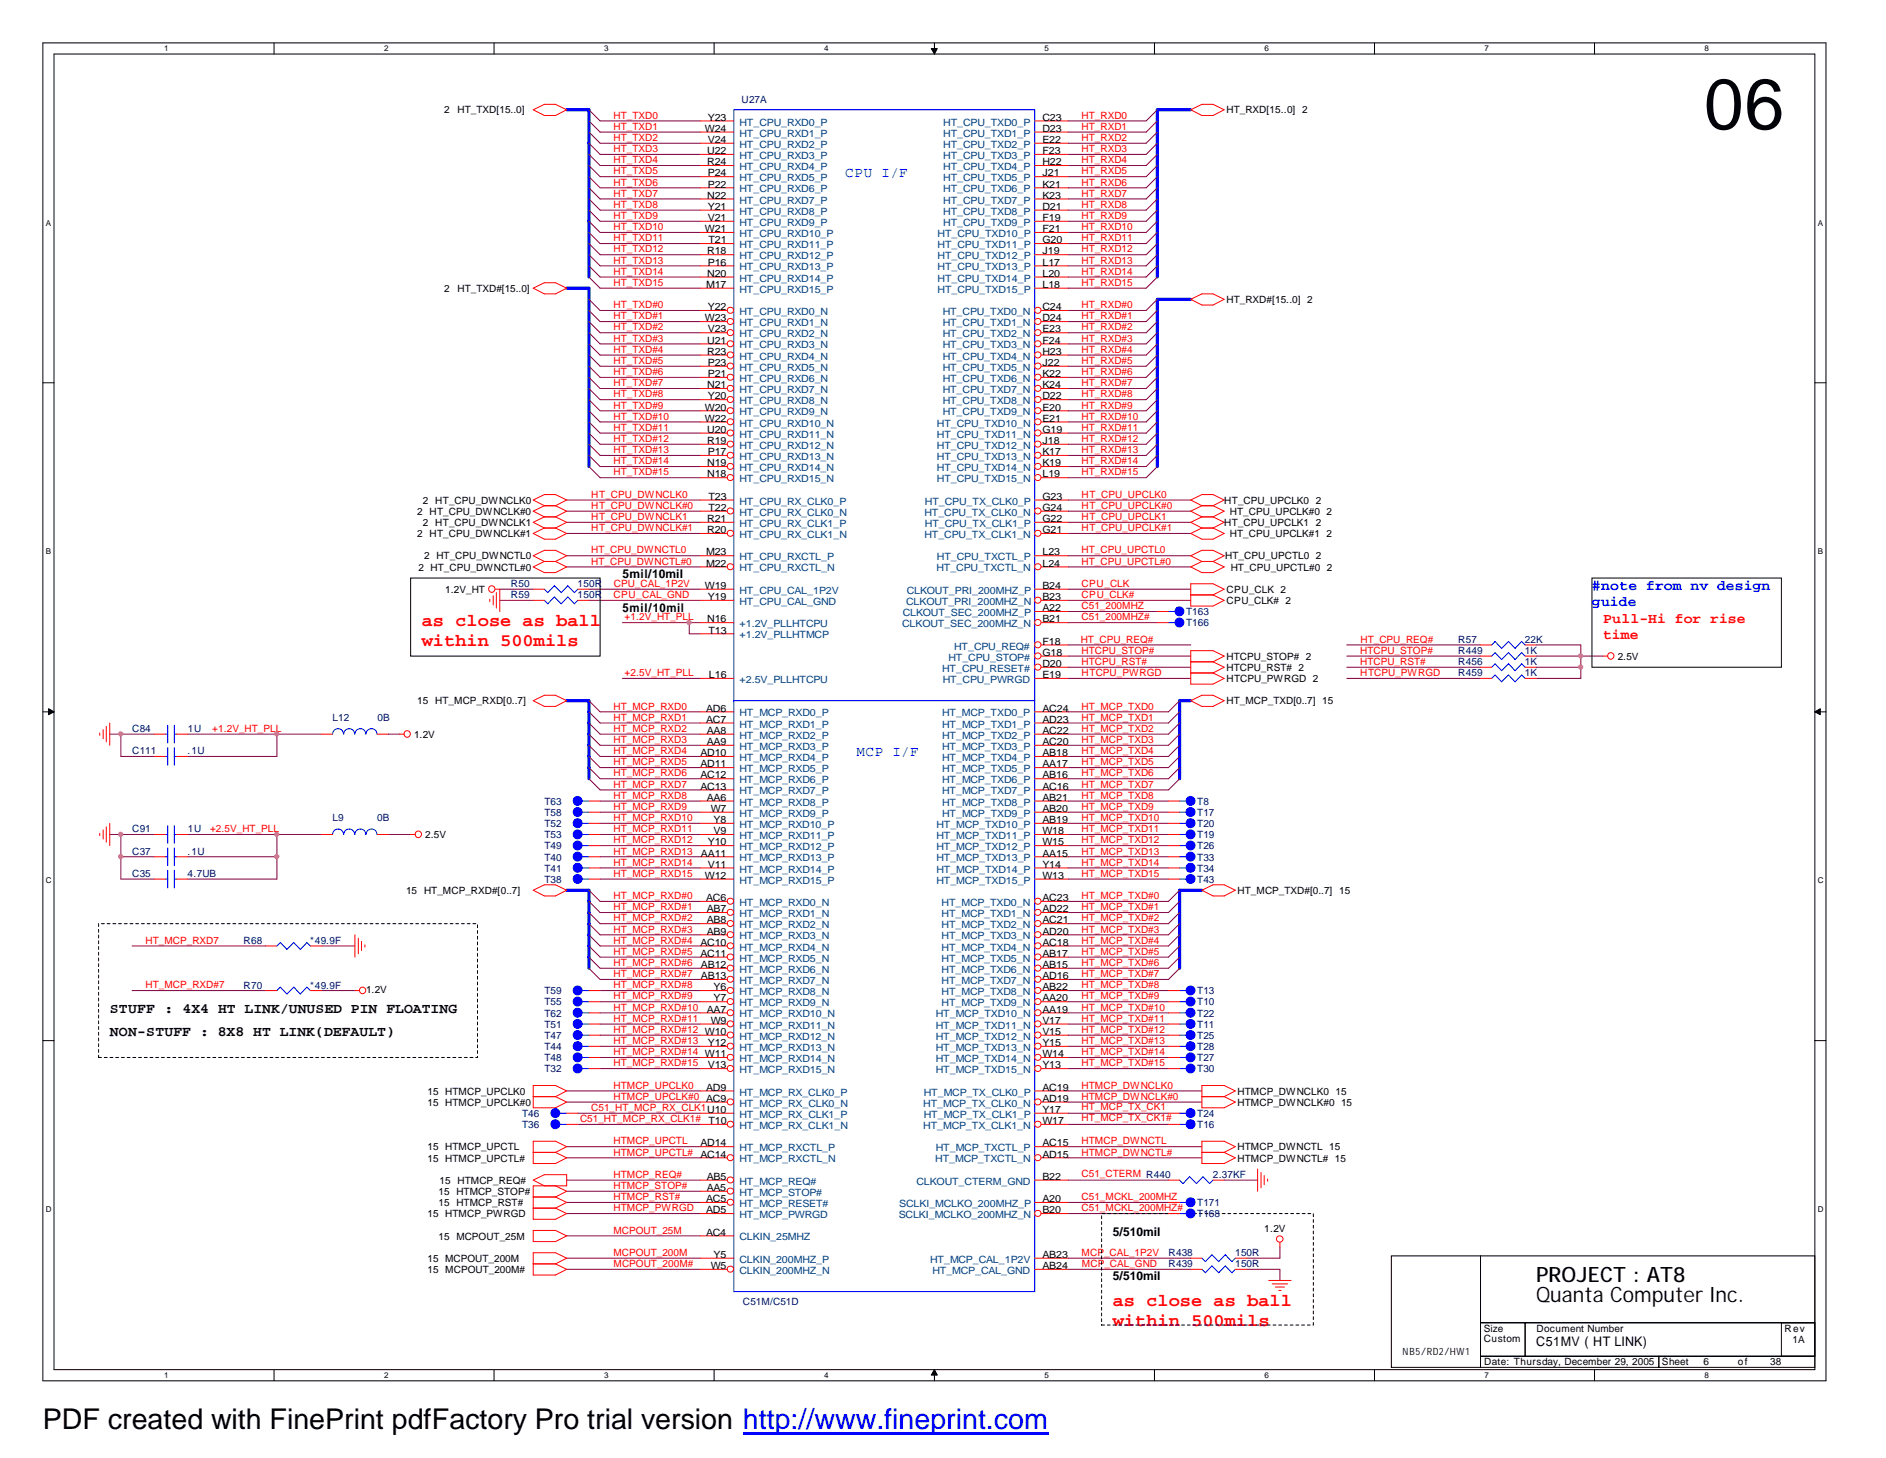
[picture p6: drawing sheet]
<svg xmlns="http://www.w3.org/2000/svg" width="279mm" height="216mm" viewBox="0 0 279 216" stroke-linecap="round" stroke-linejoin="round" font-family="sans-serif">
<defs><g id="words">
<text font-size="10.5" x="252.4" y="19.1">06</text>
<text font-size="4.2" x="6.3" y="211.7">PDF created with FinePrint pdfFactory Pro trial version http://www.fineprint.com</text>
<g font-size="3.1">
<text x="227.6" y="189.9">PROJECT : AT8</text>
<text x="227.6" y="192.8">Quanta Computer Inc.</text>
</g>
<g font-size="2.6" fill="#f00">
<text x="62.5" y="92.7">as close as ball</text>
<text x="62.5" y="95.7">within 500mils</text>
<text x="164.8" y="193.4">as close as ball</text>
<text x="164.8" y="196.4">within 500mils</text>
</g>
<g font-size="2.1" fill="#00f">
<text x="125.2" y="26.2">CPU I/F</text>
<text x="235.8" y="87.3">#note from nv design</text>
<text x="235.8" y="89.7">guide</text>
<text x="126.9" y="112">MCP I/F</text>
</g>
<g font-size="2.1" fill="#f00">
<text x="237.5" y="92.3">Pull-Hi for rise</text>
<text x="237.5" y="94.7">time</text>
</g>
<g font-size="2.1">
<text x="16.3" y="153.4">NON-STUFF : 8X8 HT LINK(DEFAULT)</text>
<text x="16.3" y="150.1">STUFF : 4X4 HT LINK/UNUSED PIN FLOATING</text>
</g>
<text font-size="1.9" x="227.6" y="199.3">C51MV ( HT LINK)</text>
<g font-size="1.8">
<text x="92.2" y="85.6">5mil/10mil</text>
<text x="92.2" y="90.6">5mil/10mil</text>
<text x="164.8" y="183">5/510mil</text>
<text x="164.8" y="189.6">5/510mil</text>
</g>
<g font-size="1.5">
<text x="65.8" y="16.8">2</text>
<text x="67.8" y="16.8">HT_TXD[15..0]</text>
<text x="104.9" y="17.9">Y23</text>
<text x="154.4" y="17.9">C23</text>
<text x="181.7" y="16.8">HT_RXD[15..0] 2</text>
<text x="104.4" y="19.5">W24</text>
<text x="104.8" y="22.8">U22</text>
<text x="104.9" y="21.2">V24</text>
<text x="154.4" y="19.5">D23</text>
<text x="154.4" y="21.2">E22</text>
<text x="154.4" y="22.8">F23</text>
<text x="104.8" y="24.5">R24</text>
<text x="104.8" y="29.4">N22</text>
<text x="104.9" y="26.1">P24</text>
<text x="104.9" y="27.8">P22</text>
<text x="154.4" y="24.5">H22</text>
<text x="154.4" y="26.1">J21</text>
<text x="154.4" y="27.8">K21</text>
<text x="154.4" y="29.4">K23</text>
<text x="104.4" y="34.4">W21</text>
<text x="104.9" y="31.1">Y21</text>
<text x="104.9" y="32.7">V21</text>
<text x="154.4" y="31.1">D21</text>
<text x="154.4" y="32.7">F19</text>
<text x="154.4" y="34.4">F21</text>
<text x="104.8" y="37.7">R18</text>
<text x="104.8" y="41">N20</text>
<text x="104.9" y="39.3">P16</text>
<text x="104.9" y="36">T21</text>
<text x="154.4" y="36">G20</text>
<text x="154.4" y="37.7">J19</text>
<text x="154.4" y="39.3">L17</text>
<text x="154.4" y="41">L20</text>
<text x="65.8" y="43.2">2</text>
<text x="67.8" y="43.2">HT_TXD#[15..0]</text>
<text x="104.4" y="47.6">W23</text>
<text x="104.6" y="42.6">M17</text>
<text x="104.9" y="45.9">Y22</text>
<text x="154.4" y="42.6">L18</text>
<text x="154.4" y="45.9">C24</text>
<text x="154.4" y="47.6">D24</text>
<text x="181.7" y="44.9">HT_RXD#[15..0] 2</text>
<text x="104.8" y="50.9">U21</text>
<text x="104.8" y="52.5">R23</text>
<text x="104.9" y="49.2">V23</text>
<text x="154.4" y="49.2">E23</text>
<text x="154.4" y="50.9">F24</text>
<text x="154.4" y="52.5">H23</text>
<text x="104.8" y="57.5">N21</text>
<text x="104.9" y="54.2">P23</text>
<text x="104.9" y="55.8">P21</text>
<text x="104.9" y="59.1">Y20</text>
<text x="154.4" y="54.2">J22</text>
<text x="154.4" y="55.8">K22</text>
<text x="154.4" y="57.5">K24</text>
<text x="154.4" y="59.1">D22</text>
<text x="104.4" y="60.8">W20</text>
<text x="104.4" y="62.4">W22</text>
<text x="104.8" y="64.1">U20</text>
<text x="104.8" y="65.7">R19</text>
<text x="154.4" y="60.8">E20</text>
<text x="154.4" y="62.4">E21</text>
<text x="154.4" y="64.1">G19</text>
<text x="154.4" y="65.7">J18</text>
<text x="104.8" y="69">N19</text>
<text x="104.8" y="70.7">N18</text>
<text x="104.9" y="67.4">P17</text>
<text x="154.4" y="67.4">K17</text>
<text x="154.4" y="69">K19</text>
<text x="154.4" y="70.7">L19</text>
<text x="61.8" y="76.2">2 HT_CPU_DWNCLK#0</text>
<text x="62.7" y="77.9">2 HT_CPU_DWNCLK1</text>
<text x="62.7" y="74.6">2 HT_CPU_DWNCLK0</text>
<text x="104.8" y="77.3">R21</text>
<text x="104.9" y="74">T23</text>
<text x="104.9" y="75.6">T22</text>
<text x="154.4" y="74">G23</text>
<text x="154.4" y="75.6">G24</text>
<text x="154.4" y="77.3">G22</text>
<text x="181.4" y="74.6">HT_CPU_UPCLK0 2</text>
<text x="181.4" y="77.9">HT_CPU_UPCLK1 2</text>
<text x="182.2" y="76.2">HT_CPU_UPCLK#0 2</text>
<text x="61.8" y="79.5">2 HT_CPU_DWNCLK#1</text>
<text x="62.8" y="82.8">2 HT_CPU_DWNCTL0</text>
<text x="104.6" y="82.3">M23</text>
<text x="104.6" y="83.9">M22</text>
<text x="104.8" y="79">R20</text>
<text x="154.4" y="79">G21</text>
<text x="154.4" y="82.3">L23</text>
<text x="154.4" y="83.9">L24</text>
<text x="181.5" y="82.8">HT_CPU_UPCTL0 2</text>
<text x="182.2" y="79.5">HT_CPU_UPCLK#1 2</text>
<text x="62" y="84.5">2 HT_CPU_DWNCTL#0</text>
<text x="66" y="87.8">1.2V_HT</text>
<text x="104.4" y="87.2">W19</text>
<text x="104.9" y="88.9">Y19</text>
<text x="154.4" y="87.2">B24</text>
<text x="154.4" y="88.9">B23</text>
<text x="181.7" y="87.8">CPU_CLK 2</text>
<text x="181.7" y="89.5">CPU_CLK# 2</text>
<text x="182.3" y="84.5">HT_CPU_UPCTL#0 2</text>
<text x="104.8" y="92.2">N16</text>
<text x="104.9" y="93.8">T13</text>
<text x="154.4" y="90.5">A22</text>
<text x="154.4" y="92.2">B21</text>
<text x="154.4" y="95.5">F18</text>
<text x="105" y="100.4">L16</text>
<text x="154.4" y="97.1">G18</text>
<text x="154.4" y="98.8">D20</text>
<text x="154.4" y="100.4">E19</text>
<text x="181.7" y="97.7">HTCPU_STOP# 2</text>
<text x="181.7" y="99.4">HTCPU_RST# 2</text>
<text x="181.7" y="101">HTCPU_PWRGD 2</text>
<text x="239.6" y="97.7">2.5V</text>
<text x="61.8" y="104.3">15 HT_MCP_RXD[0..7]</text>
<text x="104.6" y="105.4">AD6</text>
<text x="104.6" y="107">AC7</text>
<text x="154.4" y="105.4">AC24</text>
<text x="154.4" y="107">AD23</text>
<text x="181.7" y="104.3">HT_MCP_TXD[0..7] 15</text>
<text x="61.3" y="109.3">1.2V</text>
<text x="103.8" y="112">AD10</text>
<text x="103.8" y="113.6">AD11</text>
<text x="104.7" y="108.7">AA8</text>
<text x="104.7" y="110.3">AA9</text>
<text x="154.4" y="108.7">AC22</text>
<text x="154.4" y="110.3">AC20</text>
<text x="154.4" y="112">AB18</text>
<text x="154.4" y="113.6">AA17</text>
<text x="103.8" y="115.3">AC12</text>
<text x="103.8" y="116.9">AC13</text>
<text x="104.7" y="118.6">AA6</text>
<text x="154.4" y="115.3">AB16</text>
<text x="154.4" y="116.9">AC16</text>
<text x="154.4" y="118.6">AB21</text>
<text x="63" y="124.1">2.5V</text>
<text x="104.9" y="125.2">Y10</text>
<text x="105.3" y="120.2">W7</text>
<text x="105.7" y="121.9">Y8</text>
<text x="105.7" y="123.5">V9</text>
<text x="154.4" y="120.2">AB20</text>
<text x="154.4" y="121.9">AB19</text>
<text x="154.4" y="123.5">W18</text>
<text x="154.4" y="125.2">W15</text>
<text x="103.8" y="126.8">AA11</text>
<text x="104.4" y="130.1">W12</text>
<text x="104.9" y="128.5">V11</text>
<text x="154.4" y="126.8">AA15</text>
<text x="154.4" y="128.5">Y14</text>
<text x="154.4" y="130.1">W13</text>
<text x="60.2" y="132.4">15 HT_MCP_RXD#[0..7]</text>
<text x="104.6" y="133.4">AC6</text>
<text x="104.7" y="135.1">AB7</text>
<text x="104.7" y="136.7">AB8</text>
<text x="154.4" y="133.4">AC23</text>
<text x="154.4" y="135.1">AD22</text>
<text x="154.4" y="136.7">AC21</text>
<text x="183.3" y="132.4">HT_MCP_TXD#[0..7] 15</text>
<text x="103.8" y="140">AC10</text>
<text x="103.8" y="141.7">AC11</text>
<text x="103.8" y="143.3">AB12</text>
<text x="104.7" y="138.4">AB9</text>
<text x="154.4" y="138.4">AD20</text>
<text x="154.4" y="140">AC18</text>
<text x="154.4" y="141.7">AB17</text>
<text x="154.4" y="143.3">AB15</text>
<text x="54.2" y="147.1">1.2V</text>
<text x="103.8" y="145">AB13</text>
<text x="104.7" y="149.9">AA7</text>
<text x="105.7" y="146.6">Y6</text>
<text x="105.7" y="148.3">Y7</text>
<text x="154.4" y="145">AD16</text>
<text x="154.4" y="146.6">AB22</text>
<text x="154.4" y="148.3">AA20</text>
<text x="154.4" y="149.9">AA19</text>
<text x="104.9" y="154.9">Y12</text>
<text x="105.3" y="151.6">W9</text>
<text x="154.4" y="151.6">V17</text>
<text x="154.4" y="153.2">V15</text>
<text x="154.4" y="154.9">Y15</text>
<text x="104.6" y="161.5">AD9</text>
<text x="104.9" y="158.2">V13</text>
<text x="154.4" y="156.5">W14</text>
<text x="154.4" y="158.2">Y13</text>
<text x="154.4" y="161.5">AC19</text>
<text x="63.3" y="162.1">15 HTMCP_UPCLK0</text>
<text x="63.3" y="163.7">15 HTMCP_UPCLK#0</text>
<text x="104.9" y="166.5">T10</text>
<text x="154.4" y="163.2">AD19</text>
<text x="154.4" y="164.8">Y17</text>
<text x="154.4" y="166.5">W17</text>
<text x="183.3" y="162.1">HTMCP_DWNCLK0</text>
<text x="183.3" y="163.7">HTMCP_DWNCLK#0</text>
<text x="197.8" y="162.1">15</text>
<text x="198.7" y="163.7">15</text>
<text x="63.3" y="170.3">15 HTMCP_UPCTL</text>
<text x="63.3" y="172">15 HTMCP_UPCTL#</text>
<text x="103.8" y="169.8">AD14</text>
<text x="103.8" y="171.4">AC14</text>
<text x="154.4" y="169.8">AC15</text>
<text x="154.4" y="171.4">AD15</text>
<text x="183.3" y="170.3">HTMCP_DWNCTL 15</text>
<text x="183.3" y="172">HTMCP_DWNCTL# 15</text>
<text x="65" y="177">15 HTMCP_STOP#</text>
<text x="65" y="178.6">15 HTMCP_RST#</text>
<text x="65.1" y="175.3">15 HTMCP_REQ#</text>
<text x="104.6" y="178">AC5</text>
<text x="104.6" y="179.7">AD5</text>
<text x="104.7" y="174.7">AB5</text>
<text x="104.7" y="176.4">AA5</text>
<text x="154.4" y="174.7">B22</text>
<text x="154.4" y="178">A20</text>
<text x="154.4" y="179.7">B20</text>
<text x="63.3" y="180.3">15 HTMCP_PWRGD</text>
<text x="65" y="183.6">15 MCPOUT_25M</text>
<text x="104.6" y="183">AC4</text>
<text x="187.3" y="182.4">1.2V</text>
<text x="63.3" y="186.9">15 MCPOUT_200M</text>
<text x="63.3" y="188.5">15 MCPOUT_200M#</text>
<text x="105.3" y="187.9">W5</text>
<text x="105.7" y="186.3">Y5</text>
<text x="154.4" y="186.3">AB23</text>
<text x="154.4" y="187.9">AB24</text>
<text x="219.8" y="197.2">Size</text>
<text x="227.6" y="197.2">Document Number</text>
<text x="264.4" y="197.2">Rev</text>
<text x="207.8" y="200.6">NB5/RD2/HW1</text>
<text x="219.8" y="198.7">Custom</text>
<text x="219.9" y="202.2">Date: Thursday, December 29, 2005</text>
<text x="246.2" y="202.2">Sheet</text>
<text x="252.3" y="202.2">6</text>
<text x="257.4" y="202.2">of</text>
<text x="262.3" y="202.2">38</text>
<text x="265.6" y="198.9">1A</text>
</g>
<g font-size="1.5" fill="#f00">
<text x="90.9" y="17.6">HT_TXD0</text>
<text x="160.2" y="17.6">HT_RXD0</text>
<text x="90.9" y="22.5">HT_TXD3</text>
<text x="90.9" y="20.9">HT_TXD2</text>
<text x="90.9" y="19.2">HT_TXD1</text>
<text x="160.2" y="19.2">HT_RXD1</text>
<text x="160.2" y="20.9">HT_RXD2</text>
<text x="160.2" y="22.5">HT_RXD3</text>
<text x="90.9" y="25.8">HT_TXD5</text>
<text x="90.9" y="24.2">HT_TXD4</text>
<text x="90.9" y="29.1">HT_TXD7</text>
<text x="90.9" y="27.5">HT_TXD6</text>
<text x="160.2" y="27.5">HT_RXD6</text>
<text x="160.2" y="25.8">HT_RXD5</text>
<text x="160.2" y="29.1">HT_RXD7</text>
<text x="160.2" y="24.2">HT_RXD4</text>
<text x="90.9" y="35.7">HT_TXD11</text>
<text x="90.9" y="32.4">HT_TXD9</text>
<text x="90.9" y="30.8">HT_TXD8</text>
<text x="90.9" y="34.1">HT_TXD10</text>
<text x="160.2" y="35.7">HT_RXD11</text>
<text x="160.2" y="34.1">HT_RXD10</text>
<text x="160.2" y="30.8">HT_RXD8</text>
<text x="160.2" y="32.4">HT_RXD9</text>
<text x="90.9" y="40.7">HT_TXD14</text>
<text x="90.9" y="37.4">HT_TXD12</text>
<text x="90.9" y="39">HT_TXD13</text>
<text x="160.2" y="39">HT_RXD13</text>
<text x="160.2" y="37.4">HT_RXD12</text>
<text x="160.2" y="40.7">HT_RXD14</text>
<text x="90.9" y="45.6">HT_TXD#0</text>
<text x="90.9" y="42.3">HT_TXD15</text>
<text x="90.9" y="47.3">HT_TXD#1</text>
<text x="160.2" y="45.6">HT_RXD#0</text>
<text x="160.2" y="42.3">HT_RXD15</text>
<text x="160.2" y="47.3">HT_RXD#1</text>
<text x="90.9" y="50.6">HT_TXD#3</text>
<text x="90.9" y="53.9">HT_TXD#5</text>
<text x="90.9" y="48.9">HT_TXD#2</text>
<text x="90.9" y="52.2">HT_TXD#4</text>
<text x="160.2" y="53.9">HT_RXD#5</text>
<text x="160.2" y="52.2">HT_RXD#4</text>
<text x="160.2" y="50.6">HT_RXD#3</text>
<text x="160.2" y="48.9">HT_RXD#2</text>
<text x="90.9" y="58.8">HT_TXD#8</text>
<text x="90.9" y="55.5">HT_TXD#6</text>
<text x="90.9" y="57.2">HT_TXD#7</text>
<text x="160.2" y="55.5">HT_RXD#6</text>
<text x="160.2" y="57.2">HT_RXD#7</text>
<text x="160.2" y="58.8">HT_RXD#8</text>
<text x="90.9" y="65.4">HT_TXD#12</text>
<text x="90.9" y="63.8">HT_TXD#11</text>
<text x="90.9" y="62.1">HT_TXD#10</text>
<text x="90.9" y="60.5">HT_TXD#9</text>
<text x="160.2" y="63.8">HT_RXD#11</text>
<text x="160.2" y="62.1">HT_RXD#10</text>
<text x="160.2" y="60.5">HT_RXD#9</text>
<text x="160.2" y="65.4">HT_RXD#12</text>
<text x="90.9" y="67.1">HT_TXD#13</text>
<text x="90.9" y="70.4">HT_TXD#15</text>
<text x="90.9" y="68.7">HT_TXD#14</text>
<text x="160.2" y="70.4">HT_RXD#15</text>
<text x="160.2" y="68.7">HT_RXD#14</text>
<text x="160.2" y="67.1">HT_RXD#13</text>
<text x="87.6" y="77">HT_CPU_DWNCLK1</text>
<text x="87.6" y="75.4">HT_CPU_DWNCLK#0</text>
<text x="87.6" y="73.7">HT_CPU_DWNCLK0</text>
<text x="160.2" y="75.4">HT_CPU_UPCLK#0</text>
<text x="160.2" y="73.7">HT_CPU_UPCLK0</text>
<text x="160.2" y="77">HT_CPU_UPCLK1</text>
<text x="87.6" y="82">HT_CPU_DWNCTL0</text>
<text x="87.6" y="78.7">HT_CPU_DWNCLK#1</text>
<text x="87.6" y="83.6">HT_CPU_DWNCTL#0</text>
<text x="160.2" y="83.6">HT_CPU_UPCTL#0</text>
<text x="160.2" y="82">HT_CPU_UPCTL0</text>
<text x="160.2" y="78.7">HT_CPU_UPCLK#1</text>
<text x="90.9" y="88.6">CPU_CAL_GND</text>
<text x="90.9" y="86.9">CPU_CAL_1P2V</text>
<text x="160.2" y="88.6">CPU_CLK#</text>
<text x="160.2" y="86.9">CPU_CLK</text>
<text x="92.5" y="91.9">+1.2V_HT_PLL</text>
<text x="160.1" y="95.2">HT_CPU_REQ#</text>
<text x="160.2" y="91.9">C51_200MHZ#</text>
<text x="160.2" y="90.2">C51_200MHZ</text>
<text x="201.5" y="95.2">HT_CPU_REQ#</text>
<text x="92.5" y="100.1">+2.5V_HT_PLL</text>
<text x="160.2" y="100.1">HTCPU_PWRGD</text>
<text x="160.2" y="96.8">HTCPU_STOP#</text>
<text x="160.2" y="98.5">HTCPU_RST#</text>
<text x="201.5" y="98.5">HTCPU_RST#</text>
<text x="201.5" y="96.8">HTCPU_STOP#</text>
<text x="201.5" y="100.1">HTCPU_PWRGD</text>
<text x="90.9" y="106.7">HT_MCP_RXD1</text>
<text x="90.9" y="105.1">HT_MCP_RXD0</text>
<text x="160.2" y="106.7">HT_MCP_TXD1</text>
<text x="160.2" y="105.1">HT_MCP_TXD0</text>
<text x="31.5" y="108.4">+1.2V_HT_PLL</text>
<text x="90.9" y="111.7">HT_MCP_RXD4</text>
<text x="90.9" y="113.3">HT_MCP_RXD5</text>
<text x="90.9" y="110">HT_MCP_RXD3</text>
<text x="90.9" y="108.4">HT_MCP_RXD2</text>
<text x="160.2" y="108.4">HT_MCP_TXD2</text>
<text x="160.2" y="113.3">HT_MCP_TXD5</text>
<text x="160.2" y="111.7">HT_MCP_TXD4</text>
<text x="160.2" y="110">HT_MCP_TXD3</text>
<text x="90.9" y="116.6">HT_MCP_RXD7</text>
<text x="90.9" y="115">HT_MCP_RXD6</text>
<text x="90.9" y="118.3">HT_MCP_RXD8</text>
<text x="90.9" y="119.9">HT_MCP_RXD9</text>
<text x="160.2" y="116.6">HT_MCP_TXD7</text>
<text x="160.2" y="115">HT_MCP_TXD6</text>
<text x="160.2" y="119.9">HT_MCP_TXD9</text>
<text x="160.2" y="118.3">HT_MCP_TXD8</text>
<text x="31.1" y="123.2">+2.5V_HT_PLL</text>
<text x="90.9" y="121.6">HT_MCP_RXD10</text>
<text x="90.9" y="123.2">HT_MCP_RXD11</text>
<text x="90.9" y="124.9">HT_MCP_RXD12</text>
<text x="160.2" y="124.9">HT_MCP_TXD12</text>
<text x="160.2" y="123.2">HT_MCP_TXD11</text>
<text x="160.2" y="121.6">HT_MCP_TXD10</text>
<text x="90.9" y="126.5">HT_MCP_RXD13</text>
<text x="90.9" y="128.2">HT_MCP_RXD14</text>
<text x="90.9" y="129.8">HT_MCP_RXD15</text>
<text x="160.2" y="126.5">HT_MCP_TXD13</text>
<text x="160.2" y="129.8">HT_MCP_TXD15</text>
<text x="160.2" y="128.2">HT_MCP_TXD14</text>
<text x="90.9" y="136.4">HT_MCP_RXD#2</text>
<text x="90.9" y="134.8">HT_MCP_RXD#1</text>
<text x="90.9" y="133.1">HT_MCP_RXD#0</text>
<text x="160.2" y="136.4">HT_MCP_TXD#2</text>
<text x="160.2" y="134.8">HT_MCP_TXD#1</text>
<text x="160.2" y="133.1">HT_MCP_TXD#0</text>
<text x="21.5" y="139.7">HT_MCP_RXD7</text>
<text x="90.9" y="138.1">HT_MCP_RXD#3</text>
<text x="90.9" y="143">HT_MCP_RXD#6</text>
<text x="90.9" y="141.4">HT_MCP_RXD#5</text>
<text x="90.9" y="139.7">HT_MCP_RXD#4</text>
<text x="160.2" y="141.4">HT_MCP_TXD#5</text>
<text x="160.2" y="139.7">HT_MCP_TXD#4</text>
<text x="160.2" y="138.1">HT_MCP_TXD#3</text>
<text x="160.2" y="143">HT_MCP_TXD#6</text>
<text x="21.5" y="146.3">HT_MCP_RXD#7</text>
<text x="90.9" y="144.7">HT_MCP_RXD#7</text>
<text x="90.9" y="149.6">HT_MCP_RXD#10</text>
<text x="90.9" y="146.3">HT_MCP_RXD#8</text>
<text x="90.9" y="148">HT_MCP_RXD#9</text>
<text x="160.2" y="149.6">HT_MCP_TXD#10</text>
<text x="160.2" y="148">HT_MCP_TXD#9</text>
<text x="160.2" y="144.7">HT_MCP_TXD#7</text>
<text x="160.2" y="146.3">HT_MCP_TXD#8</text>
<text x="90.9" y="151.3">HT_MCP_RXD#11</text>
<text x="90.9" y="153">HT_MCP_RXD#12 W10</text>
<text x="90.9" y="154.6">HT_MCP_RXD#13</text>
<text x="160.2" y="151.3">HT_MCP_TXD#11</text>
<text x="160.2" y="154.6">HT_MCP_TXD#13</text>
<text x="160.2" y="153">HT_MCP_TXD#12</text>
<text x="90.9" y="161.2">HTMCP_UPCLK0</text>
<text x="90.9" y="156.3">HT_MCP_RXD#14 W11</text>
<text x="90.9" y="157.9">HT_MCP_RXD#15</text>
<text x="160.2" y="157.9">HT_MCP_TXD#15</text>
<text x="160.2" y="161.2">HTMCP_DWNCLK0</text>
<text x="160.2" y="156.3">HT_MCP_TXD#14</text>
<text x="85.9" y="166.2">C51_HT_MCP_RX_CLK1#</text>
<text x="87.6" y="164.5">C51_HT_MCP_RX_CLK1U10</text>
<text x="90.9" y="162.9">HTMCP_UPCLK#0 AC9</text>
<text x="160.2" y="164.3">HT_MCP_TX_CK1</text>
<text x="160.2" y="166">HT_MCP_TX_CK1#</text>
<text x="160.2" y="162.9">HTMCP_DWNCLK#0</text>
<text x="90.9" y="169.5">HTMCP_UPCTL</text>
<text x="90.9" y="171.1">HTMCP_UPCTL#</text>
<text x="160.2" y="169.5">HTMCP_DWNCTL</text>
<text x="160.2" y="171.1">HTMCP_DWNCTL#</text>
<text x="90.9" y="177.7">HTMCP_RST#</text>
<text x="90.9" y="179.4">HTMCP_PWRGD</text>
<text x="90.9" y="174.4">HTMCP_REQ#</text>
<text x="90.9" y="176.1">HTMCP_STOP#</text>
<text x="160.2" y="174.2">C51_CTERM R440</text>
<text x="160.2" y="177.7">C51_MCKL_200MHZ</text>
<text x="160.2" y="179.4">C51_MCKL_200MHZ#</text>
<text x="90.9" y="186">MCPOUT_200M</text>
<text x="90.9" y="182.7">MCPOUT_25M</text>
<text x="160.2" y="186">MCP_CAL_1P2V</text>
<text x="90.9" y="187.6">MCPOUT_200M#</text>
<text x="160.3" y="187.6">MCP_CAL_GND</text>
</g>
<g font-size="1.5" fill="#000080">
<text x="109.9" y="15.3">U27A</text>
<text x="75.7" y="88.6">R59</text>
<text x="75.7" y="87">R50</text>
<text x="85.6" y="88.6">150R</text>
<text x="85.6" y="87">150R</text>
<text x="175.7" y="91.1">T163</text>
<text x="175.7" y="92.8">T166</text>
<text x="216" y="95.2">R57</text>
<text x="225.9" y="95.2">22K</text>
<text x="216" y="96.9">R449</text>
<text x="216" y="100.2">R459</text>
<text x="216" y="98.5">R456</text>
<text x="225.9" y="96.9">1K</text>
<text x="225.9" y="100.2">1K</text>
<text x="225.9" y="98.5">1K</text>
<text x="49.3" y="106.8">L12</text>
<text x="55.9" y="106.8">0B</text>
<text x="19.6" y="108.4">C84</text>
<text x="19.6" y="111.7">C111</text>
<text x="27.8" y="111.7">.1U</text>
<text x="27.8" y="108.4">1U</text>
<text x="80.6" y="119.2">T63</text>
<text x="177.4" y="119.2">T8</text>
<text x="19.6" y="123.3">C91</text>
<text x="27.8" y="123.3">1U</text>
<text x="49.3" y="121.6">L9</text>
<text x="55.9" y="121.6">0B</text>
<text x="80.6" y="124.1">T53</text>
<text x="80.6" y="122.5">T52</text>
<text x="80.6" y="125.8">T49</text>
<text x="80.6" y="120.8">T58</text>
<text x="177.4" y="124.1">T19</text>
<text x="177.4" y="125.8">T26</text>
<text x="177.4" y="122.5">T20</text>
<text x="177.4" y="120.8">T17</text>
<text x="19.6" y="126.6">C37</text>
<text x="19.6" y="129.9">C35</text>
<text x="27.8" y="126.6">.1U</text>
<text x="27.8" y="129.9">4.7UB</text>
<text x="80.6" y="130.7">T38</text>
<text x="80.6" y="127.4">T40</text>
<text x="80.6" y="129.1">T41</text>
<text x="177.4" y="130.7">T43</text>
<text x="177.4" y="127.4">T33</text>
<text x="177.4" y="129.1">T34</text>
<text x="36.1" y="139.8">R68</text>
<text x="46" y="139.8">*49.9F</text>
<text x="36.1" y="146.4">R70</text>
<text x="46" y="146.4">*49.9F</text>
<text x="80.6" y="148.9">T55</text>
<text x="80.6" y="147.2">T59</text>
<text x="177.4" y="148.9">T10</text>
<text x="177.4" y="147.2">T13</text>
<text x="80.6" y="153.8">T47</text>
<text x="80.6" y="150.5">T62</text>
<text x="80.6" y="152.2">T51</text>
<text x="80.6" y="155.5">T44</text>
<text x="177.4" y="150.5">T22</text>
<text x="177.4" y="155.5">T28</text>
<text x="177.4" y="152.2">T11</text>
<text x="177.4" y="153.8">T25</text>
<text x="80.6" y="158.8">T32</text>
<text x="80.6" y="157.1">T48</text>
<text x="177.4" y="158.8">T30</text>
<text x="177.4" y="157.1">T27</text>
<text x="77.3" y="167">T36</text>
<text x="77.3" y="165.4">T46</text>
<text x="177.4" y="165.4">T24</text>
<text x="177.4" y="167">T16</text>
<text x="177.4" y="178.6">T171</text>
<text x="179.7" y="174.5">2.37KF</text>
<text x="177.4" y="180.3">T168</text>
<text x="173.1" y="187.7">R439</text>
<text x="173.1" y="186">R438</text>
<text x="183" y="187.7">150R</text>
<text x="183" y="186">150R</text>
<text x="110" y="193.3">C51M/C51D</text>
</g>
<g font-size="1.5" fill="#004080">
<text x="109.6" y="18.6">HT_CPU_RXD0_P</text>
<text x="109.6" y="20.2">HT_CPU_RXD1_P</text>
<text x="109.6" y="21.9">HT_CPU_RXD2_P</text>
<text x="109.6" y="23.5">HT_CPU_RXD3_P</text>
<text x="139.7" y="18.6">HT_CPU_TXD0_P</text>
<text x="139.7" y="20.2">HT_CPU_TXD1_P</text>
<text x="139.7" y="21.9">HT_CPU_TXD2_P</text>
<text x="139.7" y="23.5">HT_CPU_TXD3_P</text>
<text x="109.6" y="25.2">HT_CPU_RXD4_P</text>
<text x="109.6" y="26.8">HT_CPU_RXD5_P</text>
<text x="109.6" y="28.5">HT_CPU_RXD6_P</text>
<text x="139.7" y="25.2">HT_CPU_TXD4_P</text>
<text x="139.7" y="26.8">HT_CPU_TXD5_P</text>
<text x="139.7" y="28.5">HT_CPU_TXD6_P</text>
<text x="109.6" y="30.1">HT_CPU_RXD7_P</text>
<text x="109.6" y="31.8">HT_CPU_RXD8_P</text>
<text x="109.6" y="33.4">HT_CPU_RXD9_P</text>
<text x="109.6" y="35.1">HT_CPU_RXD10_P</text>
<text x="138.9" y="35.1">HT_CPU_TXD10_P</text>
<text x="139.7" y="30.1">HT_CPU_TXD7_P</text>
<text x="139.7" y="31.8">HT_CPU_TXD8_P</text>
<text x="139.7" y="33.4">HT_CPU_TXD9_P</text>
<text x="109.6" y="36.7">HT_CPU_RXD11_P</text>
<text x="109.6" y="38.4">HT_CPU_RXD12_P</text>
<text x="109.6" y="40">HT_CPU_RXD13_P</text>
<text x="109.6" y="41.7">HT_CPU_RXD14_P</text>
<text x="138.9" y="36.7">HT_CPU_TXD11_P</text>
<text x="138.9" y="38.4">HT_CPU_TXD12_P</text>
<text x="138.9" y="40">HT_CPU_TXD13_P</text>
<text x="138.9" y="41.7">HT_CPU_TXD14_P</text>
<text x="109.6" y="43.3">HT_CPU_RXD15_P</text>
<text x="109.6" y="46.7">HT_CPU_RXD0_N</text>
<text x="138.9" y="43.3">HT_CPU_TXD15_P</text>
<text x="139.7" y="46.7">HT_CPU_TXD0_N</text>
<text x="109.6" y="48.3">HT_CPU_RXD1_N</text>
<text x="109.6" y="50">HT_CPU_RXD2_N</text>
<text x="109.6" y="51.6">HT_CPU_RXD3_N</text>
<text x="109.6" y="53.3">HT_CPU_RXD4_N</text>
<text x="139.7" y="48.3">HT_CPU_TXD1_N</text>
<text x="139.7" y="50">HT_CPU_TXD2_N</text>
<text x="139.7" y="51.6">HT_CPU_TXD3_N</text>
<text x="139.7" y="53.3">HT_CPU_TXD4_N</text>
<text x="109.6" y="54.9">HT_CPU_RXD5_N</text>
<text x="109.6" y="56.6">HT_CPU_RXD6_N</text>
<text x="109.6" y="58.2">HT_CPU_RXD7_N</text>
<text x="109.6" y="59.9">HT_CPU_RXD8_N</text>
<text x="139.7" y="54.9">HT_CPU_TXD5_N</text>
<text x="139.7" y="56.6">HT_CPU_TXD6_N</text>
<text x="139.7" y="58.2">HT_CPU_TXD7_N</text>
<text x="139.7" y="59.9">HT_CPU_TXD8_N</text>
<text x="109.6" y="61.5">HT_CPU_RXD9_N</text>
<text x="109.6" y="63.2">HT_CPU_RXD10_N</text>
<text x="109.6" y="64.8">HT_CPU_RXD11_N</text>
<text x="138.8" y="63.2">HT_CPU_TXD10_N</text>
<text x="138.8" y="64.8">HT_CPU_TXD11_N</text>
<text x="139.7" y="61.5">HT_CPU_TXD9_N</text>
<text x="109.6" y="66.5">HT_CPU_RXD12_N</text>
<text x="109.6" y="68.1">HT_CPU_RXD13_N</text>
<text x="109.6" y="69.8">HT_CPU_RXD14_N</text>
<text x="109.6" y="71.4">HT_CPU_RXD15_N</text>
<text x="138.8" y="66.5">HT_CPU_TXD12_N</text>
<text x="138.8" y="68.1">HT_CPU_TXD13_N</text>
<text x="138.8" y="69.8">HT_CPU_TXD14_N</text>
<text x="138.8" y="71.4">HT_CPU_TXD15_N</text>
<text x="109.6" y="74.7">HT_CPU_RX_CLK0_P</text>
<text x="109.6" y="76.4">HT_CPU_RX_CLK0_N</text>
<text x="136.9" y="76.4">HT_CPU_TX_CLK0_N</text>
<text x="137" y="74.7">HT_CPU_TX_CLK0_P</text>
<text x="109.6" y="78">HT_CPU_RX_CLK1_P</text>
<text x="109.6" y="79.7">HT_CPU_RX_CLK1_N</text>
<text x="109.6" y="83">HT_CPU_RXCTL_P</text>
<text x="136.9" y="79.7">HT_CPU_TX_CLK1_N</text>
<text x="137" y="78">HT_CPU_TX_CLK1_P</text>
<text x="138.8" y="83">HT_CPU_TXCTL_P</text>
<text x="109.6" y="84.6">HT_CPU_RXCTL_N</text>
<text x="109.6" y="87.9">HT_CPU_CAL_1P2V</text>
<text x="109.6" y="89.6">HT_CPU_CAL_GND</text>
<text x="134.2" y="89.6">CLKOUT_PRI_200MHZ_N</text>
<text x="134.3" y="87.9">CLKOUT_PRI_200MHZ_P</text>
<text x="138.7" y="84.6">HT_CPU_TXCTL_N</text>
<text x="109.6" y="92.9">+1.2V_PLLHTCPU</text>
<text x="109.6" y="94.5">+1.2V_PLLHTMCP</text>
<text x="133.6" y="92.9">CLKOUT_SEC_200MHZ_N</text>
<text x="133.7" y="91.2">CLKOUT_SEC_200MHZ_P</text>
<text x="109.6" y="101.1">+2.5V_PLLHTCPU</text>
<text x="139.6" y="99.5">HT_CPU_RESET#</text>
<text x="139.7" y="101.1">HT_CPU_PWRGD</text>
<text x="140.5" y="97.8">HT_CPU_STOP#</text>
<text x="141.4" y="96.2">HT_CPU_REQ#</text>
<text x="109.6" y="106.1">HT_MCP_RXD0_P</text>
<text x="109.6" y="107.7">HT_MCP_RXD1_P</text>
<text x="139.6" y="106.1">HT_MCP_TXD0_P</text>
<text x="139.6" y="107.7">HT_MCP_TXD1_P</text>
<text x="109.6" y="109.4">HT_MCP_RXD2_P</text>
<text x="109.6" y="111">HT_MCP_RXD3_P</text>
<text x="109.6" y="112.7">HT_MCP_RXD4_P</text>
<text x="139.6" y="109.4">HT_MCP_TXD2_P</text>
<text x="139.6" y="111">HT_MCP_TXD3_P</text>
<text x="139.6" y="112.7">HT_MCP_TXD4_P</text>
<text x="109.6" y="114.3">HT_MCP_RXD5_P</text>
<text x="109.6" y="116">HT_MCP_RXD6_P</text>
<text x="109.6" y="117.6">HT_MCP_RXD7_P</text>
<text x="109.6" y="119.3">HT_MCP_RXD8_P</text>
<text x="139.6" y="114.3">HT_MCP_TXD5_P</text>
<text x="139.6" y="116">HT_MCP_TXD6_P</text>
<text x="139.6" y="117.6">HT_MCP_TXD7_P</text>
<text x="139.6" y="119.3">HT_MCP_TXD8_P</text>
<text x="109.6" y="120.9">HT_MCP_RXD9_P</text>
<text x="109.6" y="122.6">HT_MCP_RXD10_P</text>
<text x="109.6" y="124.2">HT_MCP_RXD11_P</text>
<text x="109.6" y="125.9">HT_MCP_RXD12_P</text>
<text x="138.7" y="122.6">HT_MCP_TXD10_P</text>
<text x="138.7" y="124.2">HT_MCP_TXD11_P</text>
<text x="138.7" y="125.9">HT_MCP_TXD12_P</text>
<text x="139.6" y="120.9">HT_MCP_TXD9_P</text>
<text x="109.6" y="127.6">HT_MCP_RXD13_P</text>
<text x="109.6" y="129.2">HT_MCP_RXD14_P</text>
<text x="109.6" y="130.9">HT_MCP_RXD15_P</text>
<text x="138.7" y="127.6">HT_MCP_TXD13_P</text>
<text x="138.7" y="129.2">HT_MCP_TXD14_P</text>
<text x="138.7" y="130.9">HT_MCP_TXD15_P</text>
<text x="109.6" y="134.2">HT_MCP_RXD0_N</text>
<text x="109.6" y="135.8">HT_MCP_RXD1_N</text>
<text x="109.6" y="137.5">HT_MCP_RXD2_N</text>
<text x="139.5" y="134.2">HT_MCP_TXD0_N</text>
<text x="139.5" y="135.8">HT_MCP_TXD1_N</text>
<text x="139.5" y="137.5">HT_MCP_TXD2_N</text>
<text x="109.6" y="139.1">HT_MCP_RXD3_N</text>
<text x="109.6" y="140.8">HT_MCP_RXD4_N</text>
<text x="109.6" y="142.4">HT_MCP_RXD5_N</text>
<text x="139.5" y="139.1">HT_MCP_TXD3_N</text>
<text x="139.5" y="140.8">HT_MCP_TXD4_N</text>
<text x="139.5" y="142.4">HT_MCP_TXD5_N</text>
<text x="109.6" y="144.1">HT_MCP_RXD6_N</text>
<text x="109.6" y="145.7">HT_MCP_RXD7_N</text>
<text x="109.6" y="147.4">HT_MCP_RXD8_N</text>
<text x="109.6" y="149">HT_MCP_RXD9_N</text>
<text x="139.5" y="144.1">HT_MCP_TXD6_N</text>
<text x="139.5" y="145.7">HT_MCP_TXD7_N</text>
<text x="139.5" y="147.4">HT_MCP_TXD8_N</text>
<text x="139.5" y="149">HT_MCP_TXD9_N</text>
<text x="109.6" y="150.7">HT_MCP_RXD10_N</text>
<text x="109.6" y="152.3">HT_MCP_RXD11_N</text>
<text x="109.6" y="154">HT_MCP_RXD12_N</text>
<text x="109.6" y="155.6">HT_MCP_RXD13_N</text>
<text x="138.6" y="150.7">HT_MCP_TXD10_N</text>
<text x="138.6" y="152.3">HT_MCP_TXD11_N</text>
<text x="138.6" y="154">HT_MCP_TXD12_N</text>
<text x="138.6" y="155.6">HT_MCP_TXD13_N</text>
<text x="109.6" y="157.3">HT_MCP_RXD14_N</text>
<text x="109.6" y="158.9">HT_MCP_RXD15_N</text>
<text x="138.6" y="157.3">HT_MCP_TXD14_N</text>
<text x="138.6" y="158.9">HT_MCP_TXD15_N</text>
<text x="109.6" y="162.2">HT_MCP_RX_CLK0_P</text>
<text x="109.6" y="163.9">HT_MCP_RX_CLK0_N</text>
<text x="109.6" y="165.5">HT_MCP_RX_CLK1_P</text>
<text x="109.6" y="167.2">HT_MCP_RX_CLK1_N</text>
<text x="136.8" y="163.9">HT_MCP_TX_CLK0_N</text>
<text x="136.8" y="167.2">HT_MCP_TX_CLK1_N</text>
<text x="136.9" y="162.2">HT_MCP_TX_CLK0_P</text>
<text x="136.9" y="165.5">HT_MCP_TX_CLK1_P</text>
<text x="109.6" y="170.5">HT_MCP_RXCTL_P</text>
<text x="109.6" y="172.1">HT_MCP_RXCTL_N</text>
<text x="138.6" y="172.1">HT_MCP_TXCTL_N</text>
<text x="138.6" y="170.5">HT_MCP_TXCTL_P</text>
<text x="109.6" y="175.4">HT_MCP_REQ#</text>
<text x="109.6" y="177.1">HT_MCP_STOP#</text>
<text x="109.6" y="178.7">HT_MCP_RESET#</text>
<text x="133.2" y="178.7">SCLKI_MCLKO_200MHZ_P</text>
<text x="135.8" y="175.4">CLKOUT_CTERM_GND</text>
<text x="109.6" y="180.4">HT_MCP_PWRGD</text>
<text x="109.6" y="183.7">CLKIN_25MHZ</text>
<text x="133.1" y="180.4">SCLKI_MCLKO_200MHZ_N</text>
<text x="109.6" y="187">CLKIN_200MHZ_P</text>
<text x="109.6" y="188.6">CLKIN_200MHZ_N</text>
<text x="137.8" y="187">HT_MCP_CAL_1P2V</text>
<text x="138.1" y="188.6">HT_MCP_CAL_GND</text>
</g>
<g font-size="1.2">
<text x="24.3" y="7.6">1</text>
<text x="56.9" y="7.6">2</text>
<text x="89.5" y="7.6">3</text>
<text x="122.1" y="7.6">4</text>
<text x="154.7" y="7.6">5</text>
<text x="187.3" y="7.6">6</text>
<text x="219.9" y="7.6">7</text>
<text x="252.5" y="7.6">8</text>
<text x="6.8" y="33.4">A</text>
<text x="269.3" y="33.4">A</text>
<text x="6.8" y="82.1">B</text>
<text x="269.3" y="82.1">B</text>
<text x="6.8" y="130.8">C</text>
<text x="269.3" y="130.8">C</text>
<text x="6.8" y="179.5">D</text>
<text x="269.3" y="179.5">D</text>
<text x="24.3" y="204.1">1</text>
<text x="56.9" y="204.1">2</text>
<text x="89.5" y="204.1">3</text>
<text x="122.1" y="204.1">4</text>
<text x="154.7" y="204.1">5</text>
<text x="187.3" y="204.1">6</text>
<text x="219.9" y="204.1">7</text>
<text x="252.5" y="204.1">8</text>
</g>
</g></defs>
<g fill="none" stroke="#000" stroke-width=".15">
<path d="M6.3 6.3h264.2v198.2h-264.2zM8 8h260.9v194.8h-260.9zM40.6 6.3v1.7M73.2 6.3v1.7M105.8 6.3v1.7M138.4 6.3v1.7M171 6.3v1.7M203.6 6.3v1.7M236.2 6.3v1.7M6.3 56.7h1.7M268.9 56.7h1.6M60.8 85.6h28.1v11.6h-28.1z"/>
<path d="M235.8 85.6h28.1v13.2h-28.1zM6.3 105.4h1.7M268.9 105.4h1.6M6.3 154.1h1.7M268.9 154.1h1.6M206.1 186h13.2v16.5h-13.2zM219.3 186h49.6v9.9h-49.6zM219.3 195.9h6.6v4.9h-6.6zM225.9 195.9h43v4.9h-43zM263.9 195.9h5v4.9h-5zM40.6 202.8v1.7M73.2 202.8v1.7"/>
<path d="M105.8 202.8v1.7M138.4 202.8v1.7M171 202.8v1.7M203.6 202.8v1.7M219.3 200.8h26.4v1.7h-26.4zM236.2 202.8v1.7M245.7 200.8h23.2v1.7h-23.2z"/>
</g>
<g fill="#000" stroke="#000" stroke-width=".15">
<path d="M138 7.2h.9l-.5 .8z" fill-rule="evenodd"/>
<path d="M7.2 104.9l.8 .5-.8 .4z" fill-rule="evenodd"/>
<path d="M268.9 105.4l.8-.5v.9z" fill-rule="evenodd"/>
<path d="M138.4 202.8l.5 .8h-.9z" fill-rule="evenodd"/>
</g>
<path d="M83.9 16.3h3.3v24.7M176.4 16.3h-5v24.7M83.9 42.7h3.3v26.4M176.4 44.3h-5v24.8M83.9 103.8h3.3v11.5M176.4 103.8h-1.6v11.5M83.9 131.8h3.3v11.6M178.1 131.8h-3.3v11.6" fill="none" stroke="#00f" stroke-width=".47"/>
<g fill="none" stroke="#800040" stroke-width=".15">
<path d="M87.2 17.9l1.7 1.7h14.9M87.2 19.6l1.7 1.6h14.9M87.2 16.3l1.7 1.6h14.9M171.4 17.9l-1.6 1.7h-11.6M171.4 19.6l-1.6 1.6h-11.6M171.4 16.3l-1.6 1.6h-11.6M87.2 24.5l1.7 1.7h14.9M87.2 34.4l1.7 1.7h14.9M87.2 21.2l1.7 1.7h14.9M87.2 26.2l1.7 1.6h14.9M87.2 22.9l1.7 1.6h14.9M87.2 37.7l1.7 1.7h14.9"/>
<path d="M87.2 32.8l1.7 1.6h14.9M87.2 29.5l1.7 1.6h14.9M87.2 39.4l1.7 1.6h14.9M87.2 36.1l1.7 1.6h14.9M87.2 31.1l1.7 1.7h14.9M87.2 27.8l1.7 1.7h14.9M171.4 24.5l-1.6 1.7h-11.6M171.4 34.4l-1.6 1.7h-11.6M171.4 21.2l-1.6 1.7h-11.6M171.4 26.2l-1.6 1.6h-11.6M171.4 22.9l-1.6 1.6h-11.6M171.4 37.7l-1.6 1.7h-11.6"/>
<path d="M171.4 32.8l-1.6 1.6h-11.6M171.4 29.5l-1.6 1.6h-11.6M171.4 39.4l-1.6 1.6h-11.6M171.4 36.1l-1.6 1.6h-11.6M171.4 31.1l-1.6 1.7h-11.6M171.4 27.8l-1.6 1.7h-11.6M87.2 54.2l1.7 1.7h14.9M87.2 44.3l1.7 1.7h14.9M87.2 41l1.7 1.7h14.9M87.2 57.5l1.7 1.7h14.9M87.2 52.6l1.7 1.6h14.9M87.2 55.9l1.7 1.6h14.9"/>
<path d="M87.2 49.3l1.7 1.6h14.9M87.2 50.9l1.7 1.7h14.9M87.2 59.2l1.7 1.6h14.9M87.2 47.6l1.7 1.7h14.9M87.2 46l1.7 1.6h14.9M171.4 54.2l-1.6 1.7h-11.6M171.4 44.3l-1.6 1.7h-11.6M171.4 41l-1.6 1.7h-11.6M171.4 57.5l-1.6 1.7h-11.6M171.4 52.6l-1.6 1.6h-11.6M171.4 55.9l-1.6 1.6h-11.6M171.4 49.3l-1.6 1.6h-11.6"/>
<path d="M171.4 50.9l-1.6 1.7h-11.6M171.4 59.2l-1.6 1.6h-11.6M171.4 47.6l-1.6 1.7h-11.6M171.4 46l-1.6 1.6h-11.6M83.9 77.3h19.9M83.9 75.7h19.9M83.9 79h19.9M83.9 74h19.9M87.2 65.8l1.7 1.6h14.9M87.2 62.5l1.7 1.6h14.9M87.2 69.1l1.7 1.6h14.9M87.2 67.4l1.7 1.7h14.9"/>
<path d="M87.2 60.8l1.7 1.7h14.9M87.2 64.1l1.7 1.7h14.9M158.2 77.3h18.2M158.2 75.7h18.2M158.2 79h18.2M158.2 74h18.2M171.4 65.8l-1.6 1.6h-11.6M171.4 62.5l-1.6 1.6h-11.6M171.4 69.1l-1.6 1.6h-11.6M171.4 67.4l-1.6 1.7h-11.6M171.4 60.8l-1.6 1.7h-11.6M171.4 64.1l-1.6 1.7h-11.6"/>
<path d="M74 87.2h5M74 88.9h5M83.9 82.3h19.9M83.9 83.9h19.9M87.2 87.2h16.6M87.2 88.9h16.6M92.2 92.2h11.6M102.1 92.2v1.7h1.7M158.2 87.2h18.2M158.2 88.9h18.2M158.2 98.8h18.2M158.2 97.2h18.2"/>
<path d="M158.2 92.2h13.2M158.2 82.3h18.2M158.2 83.9h18.2M158.2 90.6h13.2M158.2 95.5h18.2M199.5 98.8h19.8M199.5 97.2h19.8M199.5 95.5h19.8M227.6 98.8h6.6M227.6 97.2h9.9M227.6 95.5h6.6v5h-6.6M16.3 108.7h6.6"/>
<path d="M17.9 108.7v3.3h5M27.8 108.7h19.8M41 108.7v3.3h-13.2M57.5 108.7h1.7M87.2 110.4l1.7 1.6h14.9M87.2 115.3l1.7 1.7h14.9M87.2 112l1.7 1.7h14.9M87.2 107.1l1.7 1.6h14.9M87.2 108.7l1.7 1.7h14.9M87.2 113.7l1.7 1.6h14.9M87.2 105.4l1.7 1.7h14.9M87.2 103.8l1.7 1.6h14.9"/>
<path d="M88.9 118.6h14.9M92.2 100.5h11.6M158.2 100.5h18.2M158.2 118.6h14.9M174.8 110.4l-1.7 1.6h-14.9M174.8 115.3l-1.7 1.7h-14.9M174.8 112l-1.7 1.7h-14.9M174.8 107.1l-1.7 1.6h-14.9M174.8 108.7l-1.7 1.7h-14.9M174.8 113.7l-1.7 1.6h-14.9M174.8 105.4l-1.7 1.7h-14.9M174.8 103.8l-1.7 1.6h-14.9"/>
<path d="M199.5 100.5h19.8M16.3 123.6h6.6M17.9 126.9h5M17.9 123.6v6.6h5M27.8 126.9h13.2M27.8 123.6h19.8M41 123.6v6.6h-13.2M57.5 123.6h3.3M87.2 135.1l1.7 1.7h14.9M87.2 136.8l1.7 1.6h14.9M87.2 133.5l1.7 1.6h14.9M87.2 138.4l1.7 1.7h14.9"/>
<path d="M87.2 131.8l1.7 1.7h14.9M88.9 126.9h14.9M88.9 130.2h14.9M88.9 125.2h14.9M88.9 123.6h14.9M88.9 120.3h14.9M88.9 121.9h14.9M88.9 128.5h14.9M158.2 126.9h14.9M158.2 130.2h14.9M158.2 125.2h14.9M158.2 123.6h14.9"/>
<path d="M158.2 120.3h14.9M158.2 121.9h14.9M158.2 128.5h14.9M174.8 135.1l-1.7 1.7h-14.9M174.8 136.8l-1.7 1.6h-14.9M174.8 133.5l-1.7 1.6h-14.9M174.8 138.4l-1.7 1.7h-14.9M174.8 131.8l-1.7 1.7h-14.9M19.6 140.1h19.8M19.6 146.7h19.8M47.6 140.1h5M47.6 146.7h5"/>
<path d="M87.2 140.1l1.7 1.6h14.9M87.2 143.4l1.7 1.6h14.9M87.2 141.7l1.7 1.7h14.9M88.9 151.6h14.9M88.9 154.9h14.9M88.9 150h14.9M88.9 148.3h14.9M88.9 158.2h14.9M88.9 146.7h14.9M88.9 153.3h14.9M88.9 156.6h14.9M158.2 151.6h14.9"/>
<path d="M158.2 154.9h14.9M158.2 150h14.9M158.2 148.3h14.9M158.2 158.2h14.9M158.2 146.7h14.9M158.2 153.3h14.9M158.2 156.6h14.9M174.8 140.1l-1.7 1.6h-14.9M174.8 143.4l-1.7 1.6h-14.9M174.8 141.7l-1.7 1.7h-14.9M83.9 174.8h19.9M83.9 178.1h19.9"/>
<path d="M83.9 179.7h19.9M83.9 163.2h19.9M83.9 161.5h19.9M83.9 169.8h19.9M83.9 171.4h19.9M83.9 176.4h19.9M85.6 164.8h18.2M85.6 166.5h18.2M158.2 174.8h14.9M158.2 178.1h14.9M158.2 179.7h14.9M158.2 163.2h19.9"/>
<path d="M158.2 161.5h19.9M158.2 164.8h14.9M158.2 169.8h19.9M158.2 166.5h14.9M158.2 171.4h19.9M181.4 174.8h4.9M83.9 186.3h19.9M83.9 183h19.9M83.9 188h19.9M158.2 186.3h18.2M158.2 188h18.2M184.7 188h4.9v1.6"/>
<path d="M189.6 184.7v1.6h-4.9"/>
</g>
<g fill="none" stroke="#f00" stroke-width=".15">
<path d="M79 16.3l1.6-.8h1.7l1.6 .8-1.6 .8h-1.7zM103.8 17.9h4.9M103.8 19.6h4.9M176.4 16.3l1.7-.8h1.6l1.7 .8-1.7 .8h-1.6zM103.8 21.2h4.9M103.8 22.9h4.9M103.8 24.5h4.9M103.8 26.2h4.9M103.8 27.8h4.9M103.8 29.5h4.9M103.8 31.1h4.9M103.8 32.8h4.9"/>
<path d="M103.8 34.4h4.9M103.8 36.1h4.9M103.8 37.7h4.9M103.8 39.4h4.9M79 42.7l1.6-.8h1.7l1.6 .8-1.6 .8h-1.7zM103.8 41h4.9M103.8 42.7h4.9M176.4 44.3l1.7-.8h1.6l1.7 .8-1.7 .9h-1.6zM80.6 78.2h1.7M80.6 78.2l-1.6 .8 1.6 .8h1.7l1.6-.8-1.6-.8M80.6 74.9l-1.6-.9 1.6-.8h1.7l1.6 .8-1.6 .9M80.6 74.9h1.7"/>
<path d="M80.6 76.5h1.7M80.6 74.9l-1.6 .8 1.6 .8M80.6 76.5l-1.6 .8 1.6 .9M82.3 74.9l1.6 .8-1.6 .8M82.3 76.5l1.6 .8-1.6 .9M178.1 78.2l-1.7 .8 1.7 .8h1.6l1.7-.8-1.7-.8M178.1 78.2h1.6M178.1 74.9l-1.7-.9 1.7-.8h1.6l1.7 .8-1.7 .9M178.1 74.9h1.6M178.1 74.9l-1.7 .8 1.7 .8M178.1 76.5h1.6M178.1 76.5l-1.7 .8 1.7 .9"/>
<path d="M179.7 74.9l1.7 .8-1.7 .8M179.7 76.5l1.7 .8-1.7 .9M72.6 88.7v.4M73.1 88.2v1.4M73.4 87.2h.6v3.4M73.5 87.8v2.2M80.6 83.1l-1.6-.8 1.6-.8h1.7l1.6 .8-1.6 .8M80.6 83.1h1.7M80.6 83.1l-1.6 .8 1.6 .9h1.7l1.6-.9-1.6-.8M176.4 86.4h3.3l1.7 .8-1.7 .9 1.7 .8-1.7 .8h-3.3zM176.4 88.1h3.3M176.4 98h3.3"/>
<path d="M176.4 99.7h3.3M178.1 83.1l-1.7-.8 1.7-.8h1.6l1.7 .8-1.7 .8M178.1 83.1h1.6M178.1 83.1l-1.7 .8 1.7 .9h1.6l1.7-.9-1.7-.8M179.7 98l1.7-.8-1.7-.8h-3.3v4.9h3.3l1.7-.8-1.7-.8M179.7 98l1.7 .8-1.7 .9M237.5 97.2h.7M14.8 108.5v.4M15.3 108v1.4M15.7 107.6v2.3M16.3 107.1v3.3M22.9 108.7h1.6"/>
<path d="M26.2 108.7h1.6M59.2 108.7h.7M79 103.8l1.6-.8h1.7l1.6 .8-1.6 .8h-1.7zM176.4 103.8l1.7-.8h1.6l1.7 .8-1.7 .8h-1.6zM14.8 123.4v.3M15.3 122.9v1.3M15.7 122.4v2.3M16.3 121.9v3.3M52.6 138.4v3.3M53.1 138.9v2.3M53.6 139.4v1.4M54.1 139.9v.4"/>
<path d="M60.8 123.6h.7M79 131.8l1.6-.8h1.7l1.6 .8-1.6 .9h-1.7zM87.2 123.6h1.7M178.1 131.8l1.6-.8h1.7l1.6 .8-1.6 .9h-1.7zM39.4 140.1h1.6M46 140.1h1.6M52.6 146.7h.7M79 160.7h3.3l1.6 .8-1.6 .9 1.6 .8-1.6 .8h-3.3zM79 162.4h3.3M79 169h3.3l1.6 .8-1.6 .8 1.6 .8-1.6 .9h-3.3zM79 170.6h3.3M79 177.2h3.3"/>
<path d="M79 178.9h3.3M80.6 175.6l-1.6-.8 1.6-.9h3.3v1.7h-4.9v5h3.3l1.6-.9-1.6-.8M82.3 175.6l1.6 .8-1.6 .8M82.3 177.2l1.6 .9-1.6 .8M173.1 179.7h1.7M178.1 160.7h3.3l1.6 .8-1.6 .9 1.6 .8-1.6 .8h-3.3zM178.1 162.4h3.3M178.1 169h3.3l1.6 .8-1.6 .8 1.6 .8-1.6 .9h-3.3zM178.1 170.6h3.3M186.3 173.1v3.3M186.8 173.6v2.3M187.3 174.1v1.3"/>
<path d="M187.8 174.6v.3M79 182.2h3.3l1.6 .8-1.6 .9h-3.3zM79 185.5h3.3l1.6 .8-1.6 .9 1.6 .8-1.6 .8h-3.3zM79 187.2h3.3M188 189.6h3.3M188.5 190.1h2.3M188.9 190.6h1.4M189.4 191.1h.4M189.6 184v.7"/>
<circle cx="72.8" cy="87.2" r=".48"/>
<circle cx="238.6" cy="97.1" r=".48"/>
<circle cx="60.3" cy="108.7" r=".48"/>
<circle cx="62" cy="123.5" r=".48"/>
<circle cx="53.7" cy="146.7" r=".48"/>
<circle cx="189.6" cy="183.5" r=".48"/>
</g>
<path d="M14.6 136.8h56.1v19.8h-56.1zM163.2 179.7h31.4v16.5h-31.4z" fill="none" stroke="#000" stroke-width=".15" stroke-dasharray=".4"/>
<path d="M108.7 16.3h44.6v175h-44.6zM24.5 108.7h.3M24.8 107.4v2.6M25.8 108.7h.4M25.8 107.4v2.6M108.7 103.8h44.6M86.3 123.6h.9M41 140.1l.5-.5 1 1 1-1 1 1 1-1 .5 .5M174.8 179.7h.9" fill="none" stroke="#00f" stroke-width=".15"/>
<g fill="#00f" stroke="#00f" stroke-width=".15">
<circle cx="176.4" cy="179.7" r=".66"/>
<circle cx="85.6" cy="123.5" r=".66"/>
</g>
<circle cx="108.2" cy="45.9" r=".46" fill="#fff" stroke="#f00" stroke-width=".15"/>
<path d="M103.8 46h3.9" fill="none" stroke="#f00" stroke-width=".15"/>
<circle cx="108.2" cy="47.6" r=".46" fill="#fff" stroke="#f00" stroke-width=".15"/>
<path d="M103.8 47.6h3.9" fill="none" stroke="#f00" stroke-width=".15"/>
<circle cx="108.2" cy="49.2" r=".46" fill="#fff" stroke="#f00" stroke-width=".15"/>
<path d="M103.8 49.3h3.9" fill="none" stroke="#f00" stroke-width=".15"/>
<circle cx="108.2" cy="50.9" r=".46" fill="#fff" stroke="#f00" stroke-width=".15"/>
<path d="M103.8 50.9h3.9" fill="none" stroke="#f00" stroke-width=".15"/>
<circle cx="108.2" cy="52.6" r=".46" fill="#fff" stroke="#f00" stroke-width=".15"/>
<path d="M103.8 52.6h3.9" fill="none" stroke="#f00" stroke-width=".15"/>
<circle cx="108.2" cy="54.2" r=".46" fill="#fff" stroke="#f00" stroke-width=".15"/>
<path d="M103.8 54.2h3.9" fill="none" stroke="#f00" stroke-width=".15"/>
<circle cx="108.2" cy="55.9" r=".46" fill="#fff" stroke="#f00" stroke-width=".15"/>
<path d="M103.8 55.9h3.9" fill="none" stroke="#f00" stroke-width=".15"/>
<circle cx="108.2" cy="57.5" r=".46" fill="#fff" stroke="#f00" stroke-width=".15"/>
<path d="M103.8 57.5h3.9" fill="none" stroke="#f00" stroke-width=".15"/>
<circle cx="108.2" cy="59.2" r=".46" fill="#fff" stroke="#f00" stroke-width=".15"/>
<path d="M103.8 59.2h3.9" fill="none" stroke="#f00" stroke-width=".15"/>
<circle cx="108.2" cy="60.8" r=".46" fill="#fff" stroke="#f00" stroke-width=".15"/>
<path d="M103.8 60.8h3.9" fill="none" stroke="#f00" stroke-width=".15"/>
<circle cx="108.2" cy="62.5" r=".46" fill="#fff" stroke="#f00" stroke-width=".15"/>
<path d="M103.8 62.5h3.9" fill="none" stroke="#f00" stroke-width=".15"/>
<circle cx="108.2" cy="64.1" r=".46" fill="#fff" stroke="#f00" stroke-width=".15"/>
<path d="M103.8 64.1h3.9" fill="none" stroke="#f00" stroke-width=".15"/>
<circle cx="108.2" cy="65.8" r=".46" fill="#fff" stroke="#f00" stroke-width=".15"/>
<path d="M103.8 65.8h3.9" fill="none" stroke="#f00" stroke-width=".15"/>
<circle cx="108.2" cy="67.4" r=".46" fill="#fff" stroke="#f00" stroke-width=".15"/>
<path d="M103.8 67.4h3.9" fill="none" stroke="#f00" stroke-width=".15"/>
<circle cx="108.2" cy="69.1" r=".46" fill="#fff" stroke="#f00" stroke-width=".15"/>
<path d="M103.8 69.1h3.9" fill="none" stroke="#f00" stroke-width=".15"/>
<circle cx="108.2" cy="70.7" r=".46" fill="#fff" stroke="#f00" stroke-width=".15"/>
<path d="M103.8 70.7h3.9M103.8 74h4.9" fill="none" stroke="#f00" stroke-width=".15"/>
<circle cx="108.2" cy="75.7" r=".46" fill="#fff" stroke="#f00" stroke-width=".15"/>
<path d="M103.8 75.7h3.9M103.8 77.3h4.9" fill="none" stroke="#f00" stroke-width=".15"/>
<circle cx="108.2" cy="79" r=".46" fill="#fff" stroke="#f00" stroke-width=".15"/>
<path d="M103.8 79h3.9M103.8 82.3h4.9" fill="none" stroke="#f00" stroke-width=".15"/>
<circle cx="108.2" cy="83.9" r=".46" fill="#fff" stroke="#f00" stroke-width=".15"/>
<g fill="none" stroke="#f00" stroke-width=".15">
<path d="M153.3 17.9h4.9M153.3 19.6h4.9M153.3 21.2h4.9M153.3 22.9h4.9M153.3 24.5h4.9M153.3 26.2h4.9M153.3 27.8h4.9M153.3 29.5h4.9M153.3 31.1h4.9M153.3 32.8h4.9M153.3 34.4h4.9M153.3 36.1h4.9"/>
<path d="M153.3 37.7h4.9M153.3 39.4h4.9M153.3 41h4.9M153.3 42.7h4.9M103.8 83.9h3.9M103.8 87.2h4.9M103.8 88.9h4.9M103.8 92.2h4.9M103.8 93.9h4.9"/>
</g>
<circle cx="153.8" cy="45.9" r=".46" fill="#fff" stroke="#f00" stroke-width=".15"/>
<path d="M154.3 46h3.9" fill="none" stroke="#f00" stroke-width=".15"/>
<circle cx="153.8" cy="47.6" r=".46" fill="#fff" stroke="#f00" stroke-width=".15"/>
<path d="M154.3 47.6h3.9" fill="none" stroke="#f00" stroke-width=".15"/>
<circle cx="153.8" cy="49.2" r=".46" fill="#fff" stroke="#f00" stroke-width=".15"/>
<path d="M154.3 49.3h3.9" fill="none" stroke="#f00" stroke-width=".15"/>
<circle cx="153.8" cy="50.9" r=".46" fill="#fff" stroke="#f00" stroke-width=".15"/>
<path d="M154.3 50.9h3.9" fill="none" stroke="#f00" stroke-width=".15"/>
<circle cx="153.8" cy="52.6" r=".46" fill="#fff" stroke="#f00" stroke-width=".15"/>
<path d="M154.3 52.6h3.9" fill="none" stroke="#f00" stroke-width=".15"/>
<circle cx="153.8" cy="54.2" r=".46" fill="#fff" stroke="#f00" stroke-width=".15"/>
<path d="M154.3 54.2h3.9" fill="none" stroke="#f00" stroke-width=".15"/>
<circle cx="153.8" cy="55.9" r=".46" fill="#fff" stroke="#f00" stroke-width=".15"/>
<path d="M154.3 55.9h3.9" fill="none" stroke="#f00" stroke-width=".15"/>
<circle cx="153.8" cy="57.5" r=".46" fill="#fff" stroke="#f00" stroke-width=".15"/>
<path d="M154.3 57.5h3.9" fill="none" stroke="#f00" stroke-width=".15"/>
<circle cx="153.8" cy="59.2" r=".46" fill="#fff" stroke="#f00" stroke-width=".15"/>
<path d="M154.3 59.2h3.9" fill="none" stroke="#f00" stroke-width=".15"/>
<circle cx="153.8" cy="60.8" r=".46" fill="#fff" stroke="#f00" stroke-width=".15"/>
<path d="M154.3 60.8h3.9" fill="none" stroke="#f00" stroke-width=".15"/>
<circle cx="153.8" cy="62.5" r=".46" fill="#fff" stroke="#f00" stroke-width=".15"/>
<path d="M154.3 62.5h3.9" fill="none" stroke="#f00" stroke-width=".15"/>
<circle cx="153.8" cy="64.1" r=".46" fill="#fff" stroke="#f00" stroke-width=".15"/>
<path d="M154.3 64.1h3.9" fill="none" stroke="#f00" stroke-width=".15"/>
<circle cx="153.8" cy="65.8" r=".46" fill="#fff" stroke="#f00" stroke-width=".15"/>
<path d="M154.3 65.8h3.9" fill="none" stroke="#f00" stroke-width=".15"/>
<circle cx="153.8" cy="67.4" r=".46" fill="#fff" stroke="#f00" stroke-width=".15"/>
<path d="M154.3 67.4h3.9" fill="none" stroke="#f00" stroke-width=".15"/>
<circle cx="153.8" cy="69.1" r=".46" fill="#fff" stroke="#f00" stroke-width=".15"/>
<path d="M154.3 69.1h3.9" fill="none" stroke="#f00" stroke-width=".15"/>
<circle cx="153.8" cy="70.7" r=".46" fill="#fff" stroke="#f00" stroke-width=".15"/>
<path d="M153.3 74h4.9M154.3 70.7h3.9" fill="none" stroke="#f00" stroke-width=".15"/>
<circle cx="153.8" cy="75.7" r=".46" fill="#fff" stroke="#f00" stroke-width=".15"/>
<path d="M153.3 77.3h4.9M154.3 75.7h3.9" fill="none" stroke="#f00" stroke-width=".15"/>
<circle cx="153.8" cy="79" r=".46" fill="#fff" stroke="#f00" stroke-width=".15"/>
<path d="M154.3 79h3.9M153.3 82.3h4.9" fill="none" stroke="#f00" stroke-width=".15"/>
<circle cx="153.8" cy="83.9" r=".46" fill="#fff" stroke="#f00" stroke-width=".15"/>
<path d="M153.3 87.2h4.9M154.3 83.9h3.9" fill="none" stroke="#f00" stroke-width=".15"/>
<circle cx="153.8" cy="88.9" r=".46" fill="#fff" stroke="#f00" stroke-width=".15"/>
<path d="M153.3 90.6h4.9M154.3 88.9h3.9" fill="none" stroke="#f00" stroke-width=".15"/>
<circle cx="153.8" cy="92.2" r=".46" fill="#fff" stroke="#f00" stroke-width=".15"/>
<path d="M154.3 92.2h3.9" fill="none" stroke="#f00" stroke-width=".15"/>
<circle cx="153.8" cy="95.5" r=".46" fill="#fff" stroke="#f00" stroke-width=".15"/>
<path d="M154.3 95.5h3.9" fill="none" stroke="#f00" stroke-width=".15"/>
<circle cx="153.8" cy="97.1" r=".46" fill="#fff" stroke="#f00" stroke-width=".15"/>
<path d="M154.3 97.2h3.9" fill="none" stroke="#f00" stroke-width=".15"/>
<circle cx="153.8" cy="98.8" r=".46" fill="#fff" stroke="#f00" stroke-width=".15"/>
<g fill="none" stroke="#f00" stroke-width=".15">
<path d="M154.3 98.8h3.9M103.8 100.5h4.9M103.8 105.4h4.9M103.8 107.1h4.9M103.8 108.7h4.9M103.8 110.4h4.9M103.8 112h4.9M103.8 113.7h4.9M103.8 115.3h4.9M103.8 117h4.9M103.8 118.6h4.9M153.3 100.5h4.9"/>
<path d="M103.8 120.3h4.9M103.8 121.9h4.9M103.8 123.6h4.9M103.8 125.2h4.9M103.8 126.9h4.9M103.8 128.5h4.9M103.8 130.2h4.9"/>
</g>
<circle cx="108.2" cy="133.5" r=".46" fill="#fff" stroke="#f00" stroke-width=".15"/>
<path d="M103.8 133.5h3.9" fill="none" stroke="#f00" stroke-width=".15"/>
<circle cx="108.2" cy="135.1" r=".46" fill="#fff" stroke="#f00" stroke-width=".15"/>
<path d="M103.8 135.1h3.9" fill="none" stroke="#f00" stroke-width=".15"/>
<circle cx="108.2" cy="136.8" r=".46" fill="#fff" stroke="#f00" stroke-width=".15"/>
<path d="M103.8 136.8h3.9" fill="none" stroke="#f00" stroke-width=".15"/>
<circle cx="108.2" cy="138.4" r=".46" fill="#fff" stroke="#f00" stroke-width=".15"/>
<path d="M103.8 138.4h3.9" fill="none" stroke="#f00" stroke-width=".15"/>
<circle cx="108.2" cy="140.1" r=".46" fill="#fff" stroke="#f00" stroke-width=".15"/>
<path d="M103.8 140.1h3.9" fill="none" stroke="#f00" stroke-width=".15"/>
<circle cx="108.2" cy="141.7" r=".46" fill="#fff" stroke="#f00" stroke-width=".15"/>
<path d="M103.8 141.7h3.9" fill="none" stroke="#f00" stroke-width=".15"/>
<circle cx="108.2" cy="143.4" r=".46" fill="#fff" stroke="#f00" stroke-width=".15"/>
<path d="M103.8 143.4h3.9" fill="none" stroke="#f00" stroke-width=".15"/>
<circle cx="108.2" cy="145" r=".46" fill="#fff" stroke="#f00" stroke-width=".15"/>
<path d="M103.8 145h3.9" fill="none" stroke="#f00" stroke-width=".15"/>
<circle cx="108.2" cy="146.7" r=".46" fill="#fff" stroke="#f00" stroke-width=".15"/>
<path d="M103.8 146.7h3.9" fill="none" stroke="#f00" stroke-width=".15"/>
<circle cx="108.2" cy="148.3" r=".46" fill="#fff" stroke="#f00" stroke-width=".15"/>
<path d="M103.8 148.3h3.9" fill="none" stroke="#f00" stroke-width=".15"/>
<circle cx="108.2" cy="150" r=".46" fill="#fff" stroke="#f00" stroke-width=".15"/>
<path d="M103.8 150h3.9" fill="none" stroke="#f00" stroke-width=".15"/>
<circle cx="108.2" cy="151.6" r=".46" fill="#fff" stroke="#f00" stroke-width=".15"/>
<path d="M103.8 151.6h3.9" fill="none" stroke="#f00" stroke-width=".15"/>
<circle cx="108.2" cy="153.3" r=".46" fill="#fff" stroke="#f00" stroke-width=".15"/>
<path d="M103.8 153.3h3.9" fill="none" stroke="#f00" stroke-width=".15"/>
<circle cx="108.2" cy="154.9" r=".46" fill="#fff" stroke="#f00" stroke-width=".15"/>
<path d="M103.8 154.9h3.9" fill="none" stroke="#f00" stroke-width=".15"/>
<circle cx="108.2" cy="156.6" r=".46" fill="#fff" stroke="#f00" stroke-width=".15"/>
<path d="M103.8 156.6h3.9" fill="none" stroke="#f00" stroke-width=".15"/>
<circle cx="108.2" cy="158.2" r=".46" fill="#fff" stroke="#f00" stroke-width=".15"/>
<path d="M103.8 158.2h3.9M103.8 161.5h4.9" fill="none" stroke="#f00" stroke-width=".15"/>
<circle cx="108.2" cy="163.2" r=".46" fill="#fff" stroke="#f00" stroke-width=".15"/>
<path d="M103.8 163.2h3.9M103.8 164.8h4.9" fill="none" stroke="#f00" stroke-width=".15"/>
<circle cx="108.2" cy="166.5" r=".46" fill="#fff" stroke="#f00" stroke-width=".15"/>
<path d="M103.8 166.5h3.9M103.8 169.8h4.9" fill="none" stroke="#f00" stroke-width=".15"/>
<circle cx="108.2" cy="171.4" r=".46" fill="#fff" stroke="#f00" stroke-width=".15"/>
<path d="M103.8 171.4h3.9" fill="none" stroke="#f00" stroke-width=".15"/>
<circle cx="108.2" cy="174.7" r=".46" fill="#fff" stroke="#f00" stroke-width=".15"/>
<path d="M103.8 174.8h3.9" fill="none" stroke="#f00" stroke-width=".15"/>
<circle cx="108.2" cy="176.4" r=".46" fill="#fff" stroke="#f00" stroke-width=".15"/>
<path d="M103.8 176.4h3.9" fill="none" stroke="#f00" stroke-width=".15"/>
<circle cx="108.2" cy="178" r=".46" fill="#fff" stroke="#f00" stroke-width=".15"/>
<path d="M103.8 178.1h3.9M103.8 179.7h4.9M103.8 183h4.9M103.8 186.3h4.9" fill="none" stroke="#f00" stroke-width=".15"/>
<circle cx="108.2" cy="187.9" r=".46" fill="#fff" stroke="#f00" stroke-width=".15"/>
<g fill="none" stroke="#f00" stroke-width=".15">
<path d="M153.3 105.4h4.9M153.3 107.1h4.9M153.3 108.7h4.9M153.3 110.4h4.9M153.3 112h4.9M153.3 113.7h4.9M153.3 115.3h4.9M153.3 117h4.9M153.3 118.6h4.9M153.3 120.3h4.9M153.3 121.9h4.9M153.3 123.6h4.9"/>
<path d="M153.3 125.2h4.9M153.3 126.9h4.9M153.3 128.5h4.9M153.3 130.2h4.9M103.8 188h3.9"/>
</g>
<circle cx="153.8" cy="133.5" r=".46" fill="#fff" stroke="#f00" stroke-width=".15"/>
<path d="M154.3 133.5h3.9" fill="none" stroke="#f00" stroke-width=".15"/>
<circle cx="153.8" cy="135.1" r=".46" fill="#fff" stroke="#f00" stroke-width=".15"/>
<path d="M154.3 135.1h3.9" fill="none" stroke="#f00" stroke-width=".15"/>
<circle cx="153.8" cy="136.8" r=".46" fill="#fff" stroke="#f00" stroke-width=".15"/>
<path d="M154.3 136.8h3.9" fill="none" stroke="#f00" stroke-width=".15"/>
<circle cx="153.8" cy="138.4" r=".46" fill="#fff" stroke="#f00" stroke-width=".15"/>
<path d="M154.3 138.4h3.9" fill="none" stroke="#f00" stroke-width=".15"/>
<circle cx="153.8" cy="140.1" r=".46" fill="#fff" stroke="#f00" stroke-width=".15"/>
<path d="M154.3 140.1h3.9" fill="none" stroke="#f00" stroke-width=".15"/>
<circle cx="153.8" cy="141.7" r=".46" fill="#fff" stroke="#f00" stroke-width=".15"/>
<path d="M154.3 141.7h3.9" fill="none" stroke="#f00" stroke-width=".15"/>
<circle cx="153.8" cy="143.4" r=".46" fill="#fff" stroke="#f00" stroke-width=".15"/>
<path d="M154.3 143.4h3.9" fill="none" stroke="#f00" stroke-width=".15"/>
<circle cx="153.8" cy="145" r=".46" fill="#fff" stroke="#f00" stroke-width=".15"/>
<path d="M154.3 145h3.9" fill="none" stroke="#f00" stroke-width=".15"/>
<circle cx="153.8" cy="146.7" r=".46" fill="#fff" stroke="#f00" stroke-width=".15"/>
<path d="M154.3 146.7h3.9" fill="none" stroke="#f00" stroke-width=".15"/>
<circle cx="153.8" cy="148.3" r=".46" fill="#fff" stroke="#f00" stroke-width=".15"/>
<path d="M154.3 148.3h3.9" fill="none" stroke="#f00" stroke-width=".15"/>
<circle cx="153.8" cy="150" r=".46" fill="#fff" stroke="#f00" stroke-width=".15"/>
<path d="M154.3 150h3.9" fill="none" stroke="#f00" stroke-width=".15"/>
<circle cx="153.8" cy="151.6" r=".46" fill="#fff" stroke="#f00" stroke-width=".15"/>
<path d="M154.3 151.6h3.9" fill="none" stroke="#f00" stroke-width=".15"/>
<circle cx="153.8" cy="153.3" r=".46" fill="#fff" stroke="#f00" stroke-width=".15"/>
<path d="M154.3 153.3h3.9" fill="none" stroke="#f00" stroke-width=".15"/>
<circle cx="153.8" cy="154.9" r=".46" fill="#fff" stroke="#f00" stroke-width=".15"/>
<path d="M154.3 154.9h3.9" fill="none" stroke="#f00" stroke-width=".15"/>
<circle cx="153.8" cy="156.6" r=".46" fill="#fff" stroke="#f00" stroke-width=".15"/>
<path d="M154.3 156.6h3.9" fill="none" stroke="#f00" stroke-width=".15"/>
<circle cx="153.8" cy="158.2" r=".46" fill="#fff" stroke="#f00" stroke-width=".15"/>
<path d="M154.3 158.2h3.9M153.3 161.5h4.9" fill="none" stroke="#f00" stroke-width=".15"/>
<circle cx="153.8" cy="163.2" r=".46" fill="#fff" stroke="#f00" stroke-width=".15"/>
<path d="M153.3 164.8h4.9M154.3 163.2h3.9" fill="none" stroke="#f00" stroke-width=".15"/>
<circle cx="153.8" cy="166.5" r=".46" fill="#fff" stroke="#f00" stroke-width=".15"/>
<path d="M153.3 169.8h4.9M154.3 166.5h3.9" fill="none" stroke="#f00" stroke-width=".15"/>
<circle cx="153.8" cy="171.4" r=".46" fill="#fff" stroke="#f00" stroke-width=".15"/>
<path d="M153.3 174.8h4.9M153.3 178.1h4.9M154.3 171.4h3.9" fill="none" stroke="#f00" stroke-width=".15"/>
<circle cx="153.8" cy="179.7" r=".46" fill="#fff" stroke="#f00" stroke-width=".15"/>
<g fill="none" stroke="#f00" stroke-width=".15">
<path d="M79 88.9h1.6M79 87.2h1.6M85.6 88.9h1.6M85.6 87.2h1.6M171.4 90.6h1.7M171.4 92.2h1.7M219.3 97.2h1.7M219.3 95.5h1.7M219.3 98.8h1.7M225.9 97.2h1.7M225.9 95.5h1.7M225.9 98.8h1.7"/>
<path d="M22.9 112h1.6M26.2 112h1.6M47.6 108.7h1.7M55.9 108.7h1.6M87.2 118.6h1.7M173.1 118.6h1.7M219.3 100.5h1.7M225.9 100.5h1.7M22.9 123.6h1.6M22.9 130.2h1.6M22.9 126.9h1.6M26.2 123.6h1.6"/>
<path d="M26.2 130.2h1.6M26.2 126.9h1.6M47.6 123.6h1.7M55.9 123.6h1.6M87.2 130.2h1.7M87.2 121.9h1.7M87.2 126.9h1.7M87.2 125.2h1.7M87.2 120.3h1.7M87.2 128.5h1.7M173.1 123.6h1.7M173.1 130.2h1.7"/>
<path d="M173.1 121.9h1.7M173.1 126.9h1.7M173.1 125.2h1.7M173.1 120.3h1.7M173.1 128.5h1.7M39.4 146.7h1.6M46 146.7h1.6M87.2 158.2h1.7M87.2 148.3h1.7M87.2 146.7h1.7M87.2 150h1.7M87.2 154.9h1.7"/>
<path d="M87.2 153.3h1.7M87.2 151.6h1.7M87.2 156.6h1.7M173.1 158.2h1.7M173.1 148.3h1.7M173.1 146.7h1.7M173.1 150h1.7M173.1 154.9h1.7M173.1 153.3h1.7M173.1 151.6h1.7M173.1 156.6h1.7M83.9 166.5h1.7"/>
<path d="M83.9 164.8h1.7M154.3 179.7h3.9M173.1 166.5h1.7M173.1 174.8h1.7M173.1 164.8h1.7M173.1 178.1h1.7M179.7 174.8h1.7M153.3 186.3h4.9M153.3 188h4.9M176.4 186.3h1.7M176.4 188h1.7M183 186.3h1.7"/>
<path d="M183 188h1.7"/>
</g>
<g fill="none" stroke="#00f" stroke-width=".15">
<path d="M80.6 88.9l.6 .5 .9-1 1 1 1-1 1 1 .5-.5M80.6 87.2l.6 .6 .9-1.1 1 1.1 1-1.1 1 1.1 .5-.6M173.1 90.6h1M173.1 92.2h1M221 97.2l.5-.6 1 1.1 1-1.1 1 1.1 .9-1.1 .5 .6M221 95.5l.5-.5 1 1 1-1 1 1 .9-1 .5 .5M221 98.8l.5-.5 1 1 1-1 1 1 .9-1 .5 .5M24.5 112h.3M24.8 110.7v2.6M25.8 110.7v2.6M25.8 112h.4M49.3 108.7a.8 .8 0 0 1 .8-.8 .8 .8 0 0 1 .8 .8"/>
<path d="M50.9 108.7a.8 .8 0 0 1 .8-.8 .8 .8 0 0 1 .8 .8M52.6 108.7a.8 .8 0 0 1 .8-.8 .8 .8 0 0 1 .8 .8M54.2 108.7a.8 .8 0 0 1 .8-.8 .8 .8 0 0 1 .8 .8M86.3 118.6h.9M174.8 118.6h.9M221 100.5l.5-.6 1 1.1 1-1.1 1 1.1 .9-1.1 .5 .6M24.5 123.6h.3M24.5 130.2h.3M24.5 126.9h.3M24.8 122.3v2.6M24.8 125.6v2.6M24.8 128.9v2.6"/>
<path d="M25.8 123.6h.4M25.8 130.2h.4M25.8 126.9h.4M25.8 122.3v2.6M25.8 125.6v2.6M25.8 128.9v2.6M49.3 123.6a.8 .8 0 0 1 .8-.8 .8 .8 0 0 1 .8 .8M50.9 123.6a.8 .8 0 0 1 .8-.8 .8 .8 0 0 1 .8 .8M52.6 123.6a.8 .8 0 0 1 .8-.8 .8 .8 0 0 1 .8 .8M54.2 123.6a.8 .8 0 0 1 .8-.8 .8 .8 0 0 1 .8 .8M86.3 130.2h.9M86.3 121.9h.9"/>
<path d="M86.3 126.9h.9M86.3 125.2h.9M86.3 120.3h.9M86.3 128.5h.9M174.8 123.6h.9M174.8 130.2h.9M174.8 121.9h.9M174.8 126.9h.9M174.8 125.2h.9M174.8 120.3h.9M174.8 128.5h.9M41 146.7l.5-.5 1 1 1-1 1 1 1-1 .5 .5"/>
<path d="M86.3 158.2h.9M86.3 148.3h.9M86.3 150h.9M86.3 154.9h.9M86.3 153.3h.9M86.3 151.6h.9M86.3 146.7h.9M86.3 156.6h.9M174.8 158.2h.9M174.8 148.3h.9M174.8 150h.9M174.8 154.9h.9"/>
<path d="M174.8 153.3h.9M174.8 151.6h.9M174.8 146.7h.9M174.8 156.6h.9M83 166.5h.9M83 164.8h.9M174.8 166.5h.9M174.8 174.8l.5 .5 .9-1.1 1 1.1 1-1.1 1 1.1 .5-.5M174.8 164.8h.9M174.8 178.1h.9M178.1 188l.5 .5 .9-1 1.1 1 .9-1 1 1 .5-.5M178.1 186.3l.5 .5 .9-1 1.1 1 .9-1 1 1 .5-.5"/>
</g>
<g fill="#00f" stroke="#00f" stroke-width=".15">
<circle cx="174.7" cy="90.5" r=".66"/>
<circle cx="82.3" cy="166.5" r=".66"/>
<circle cx="85.6" cy="158.2" r=".66"/>
<circle cx="85.6" cy="148.3" r=".66"/>
<circle cx="176.4" cy="150" r=".66"/>
<circle cx="176.4" cy="123.5" r=".66"/>
<circle cx="85.6" cy="130.2" r=".66"/>
<circle cx="85.6" cy="121.9" r=".66"/>
<circle cx="176.4" cy="118.6" r=".66"/>
<circle cx="85.6" cy="118.6" r=".66"/>
<circle cx="176.4" cy="125.2" r=".66"/>
<circle cx="176.4" cy="154.9" r=".66"/>
<circle cx="85.6" cy="125.2" r=".66"/>
<circle cx="176.4" cy="148.3" r=".66"/>
<circle cx="85.6" cy="153.3" r=".66"/>
<circle cx="176.4" cy="130.2" r=".66"/>
<circle cx="176.4" cy="158.2" r=".66"/>
<circle cx="176.4" cy="151.6" r=".66"/>
<circle cx="176.4" cy="121.9" r=".66"/>
<circle cx="85.6" cy="150" r=".66"/>
<circle cx="85.6" cy="151.6" r=".66"/>
<circle cx="85.6" cy="154.9" r=".66"/>
<circle cx="82.3" cy="164.8" r=".66"/>
<circle cx="85.6" cy="120.2" r=".66"/>
<circle cx="176.4" cy="120.2" r=".66"/>
<circle cx="85.6" cy="146.7" r=".66"/>
<circle cx="176.4" cy="146.7" r=".66"/>
<circle cx="174.7" cy="92.2" r=".66"/>
<circle cx="85.6" cy="156.6" r=".66"/>
<circle cx="176.4" cy="164.8" r=".66"/>
<circle cx="85.6" cy="126.9" r=".66"/>
<circle cx="176.4" cy="153.3" r=".66"/>
<circle cx="176.4" cy="156.6" r=".66"/>
<circle cx="176.4" cy="178" r=".66"/>
<circle cx="85.6" cy="128.5" r=".66"/>
<circle cx="176.4" cy="126.9" r=".66"/>
<circle cx="176.4" cy="128.5" r=".66"/>
<circle cx="176.4" cy="166.5" r=".66"/>
</g>
<g fill="#f0f" stroke="#f0f" stroke-width=".15">
<circle cx="102.1" cy="92.2" r=".32"/>
<circle cx="234.2" cy="97.1" r=".32"/>
<circle cx="234.2" cy="98.8" r=".32"/>
<circle cx="41" cy="108.7" r=".32"/>
<circle cx="17.9" cy="123.5" r=".32"/>
<circle cx="17.9" cy="126.8" r=".32"/>
<circle cx="17.9" cy="108.7" r=".32"/>
<circle cx="41" cy="126.8" r=".32"/>
<circle cx="41" cy="123.5" r=".32"/>
</g>
<path d="M110.1 212.3h45.2" fill="none" stroke="#00f" stroke-width=".3"/>
<use href="#words"/>
</svg>
